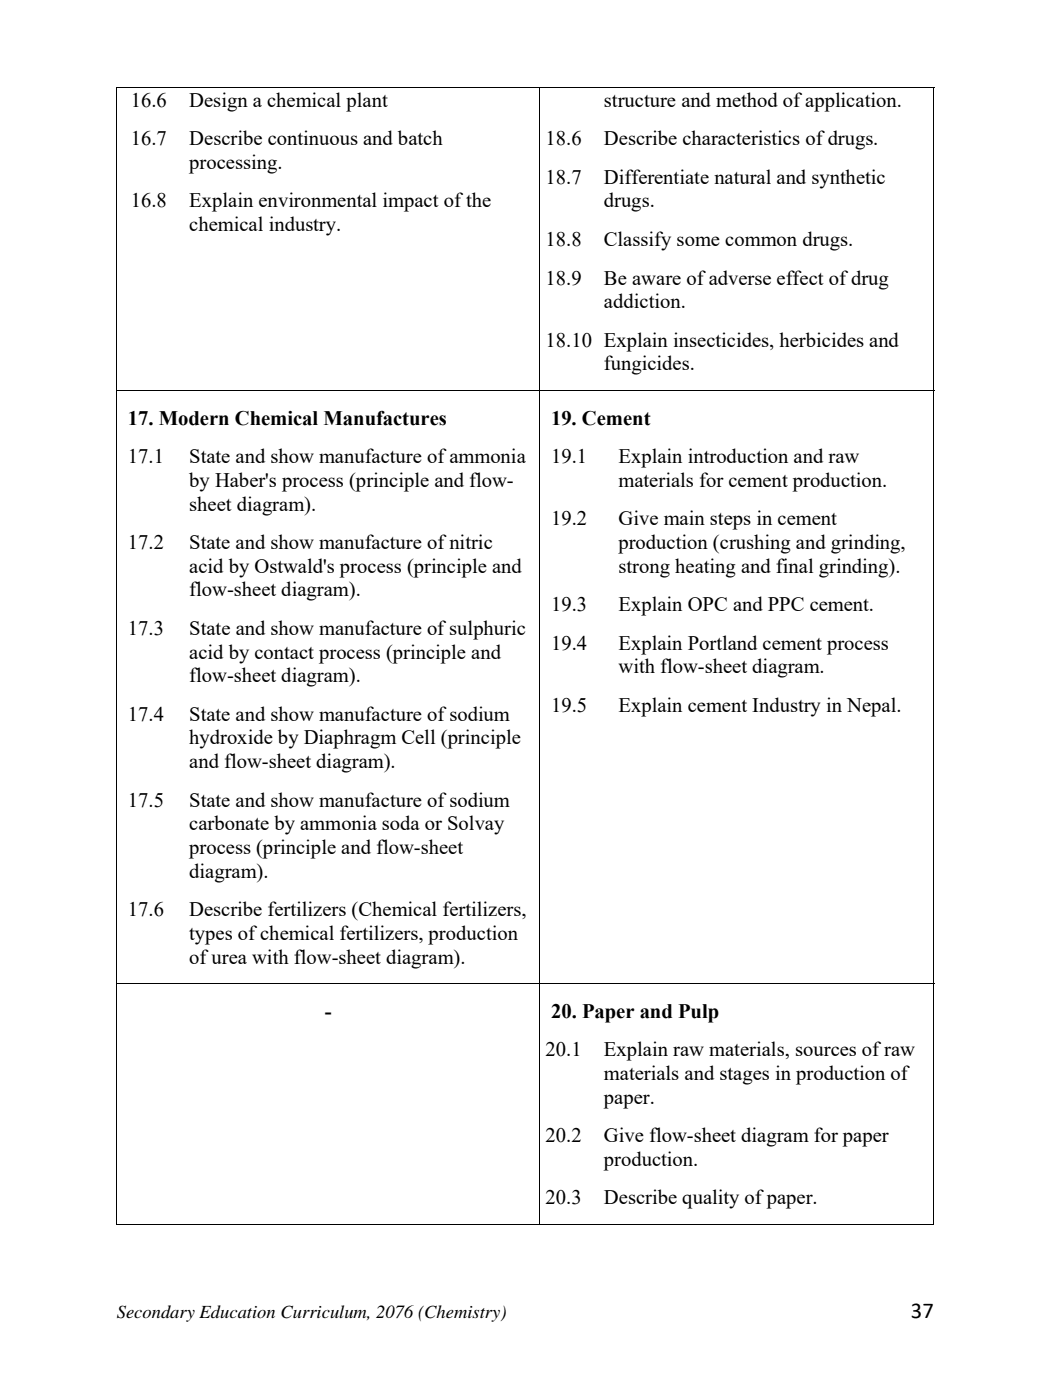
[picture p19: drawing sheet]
<svg xmlns="http://www.w3.org/2000/svg" width="180mm" height="240mm" viewBox="0 0 180 240" stroke-linecap="round" stroke-linejoin="round" font-family="sans-serif">
<defs><g id="words">
<text font-size="3.9" x="156.1" y="225.9">37</text>
<g font-size="3.5">
<text x="22.4" y="18.3">16.6</text>
<text x="32.4" y="18.3">Design a chemical plant</text>
<text x="103.5" y="18.3">structure and method of application.</text>
<text x="22.4" y="24.9">16.7</text>
<text x="32.4" y="24.9">Describe continuous and batch</text>
<text x="32.4" y="29">processing.</text>
<text x="93.5" y="24.9">18.6</text>
<text x="103.5" y="24.9">Describe characteristics of drugs.</text>
<text x="22.4" y="35.6">16.8</text>
<text x="32.4" y="35.6">Explain environmental impact of the</text>
<text x="93.5" y="31.5">18.7</text>
<text x="103.5" y="31.5">Differentiate natural and synthetic</text>
<text x="103.5" y="35.6">drugs.</text>
<text x="32.4" y="39.6">chemical industry.</text>
<text x="93.5" y="42.2">18.8</text>
<text x="103.5" y="42.2">Classify some common drugs.</text>
<text x="93.5" y="48.8">18.9</text>
<text x="103.5" y="48.8">Be aware of adverse effect of drug</text>
<text x="103.5" y="52.8">addiction.</text>
<text x="93.5" y="59.4">18.10 Explain insecticides, herbicides and</text>
<text x="103.5" y="63.5">fungicides.</text>
<text x="21.9" y="72.8">17. Modern Chemical Manufactures</text>
<text x="94.4" y="72.8">19. Cement</text>
<text x="21.9" y="79.4">17.1</text>
<text x="32.4" y="79.4">State and show manufacture of ammonia</text>
<text x="32.4" y="83.4">by Haber's process (principle and flow-</text>
<text x="94.4" y="79.4">19.1</text>
<text x="106" y="79.4">Explain introduction and raw</text>
<text x="106" y="83.4">materials for cement production.</text>
<text x="32.4" y="87.5">sheet diagram).</text>
<text x="21.9" y="94.1">17.2</text>
<text x="32.4" y="94.1">State and show manufacture of nitric</text>
<text x="94.4" y="90">19.2</text>
<text x="106" y="90">Give main steps in cement</text>
<text x="106" y="94.1">production (crushing and grinding,</text>
<text x="32.4" y="98.1">acid by Ostwald's process (principle and</text>
<text x="106" y="98.1">strong heating and final grinding).</text>
<text x="32.4" y="102.2">flow-sheet diagram).</text>
<text x="94.4" y="104.7">19.3</text>
<text x="106" y="104.7">Explain OPC and PPC cement.</text>
<text x="21.9" y="108.8">17.3</text>
<text x="32.4" y="108.8">State and show manufacture of sulphuric</text>
<text x="32.4" y="112.9">acid by contact process (principle and</text>
<text x="94.4" y="111.3">19.4</text>
<text x="106" y="111.3">Explain Portland cement process</text>
<text x="32.4" y="116.9">flow-sheet diagram).</text>
<text x="106" y="115.4">with flow-sheet diagram.</text>
<text x="21.9" y="123.5">17.4</text>
<text x="32.4" y="123.5">State and show manufacture of sodium</text>
<text x="94.4" y="122">19.5</text>
<text x="106" y="122">Explain cement Industry in Nepal.</text>
<text x="32.4" y="127.6">hydroxide by Diaphragm Cell (principle</text>
<text x="32.4" y="131.6">and flow-sheet diagram).</text>
<text x="21.9" y="138.2">17.5</text>
<text x="32.4" y="138.2">State and show manufacture of sodium</text>
<text x="32.4" y="142.3">carbonate by ammonia soda or Solvay</text>
<text x="32.4" y="146.3">process (principle and flow-sheet</text>
<text x="32.4" y="150.4">diagram).</text>
<text x="21.9" y="157">17.6</text>
<text x="32.4" y="157">Describe fertilizers (Chemical fertilizers,</text>
<text x="32.4" y="161">types of chemical fertilizers, production</text>
<text x="32.4" y="165.1">of urea with flow-sheet diagram).</text>
<text x="55.7" y="174.5">-</text>
<text x="94.4" y="174.5">20. Paper and Pulp</text>
<text x="93.5" y="181">20.1</text>
<text x="103.5" y="181">Explain raw materials, sources of raw</text>
<text x="103.5" y="185.1">materials and stages in production of</text>
<text x="103.5" y="189.1">paper.</text>
<text x="93.5" y="195.7">20.2</text>
<text x="103.5" y="195.7">Give flow-sheet diagram for paper</text>
<text x="103.5" y="199.8">production.</text>
<text x="93.5" y="206.4">20.3</text>
<text x="103.5" y="206.4">Describe quality of paper.</text>
</g>
<text font-size="3.2" x="20" y="225.9">Secondary Education Curriculum, 2076 (Chemistry)</text>
</g></defs>
<path d="M19.9 14.9h.2v.2h-.2zM159.9 14.9h.2v.2h-.2zM159.9 209.7h.2v.2h-.2z" fill="#000"/>
<g fill="none" stroke="#000" stroke-width=".17">
<path d="M19.9 15h140.2M20 15.1v51.7M92.5 15.1v51.7M160 15.1v51.7M19.9 66.9h140.2M20 67v101.5M92.5 67v101.5M160 67v101.5M19.9 168.5h140.2M20 168.6v41.3M92.5 168.6v41.3M160 168.6v41.3"/>
<path d="M19.9 209.8h72.5M92.6 209.8h67.3"/>
</g>
<use href="#words"/>
</svg>
